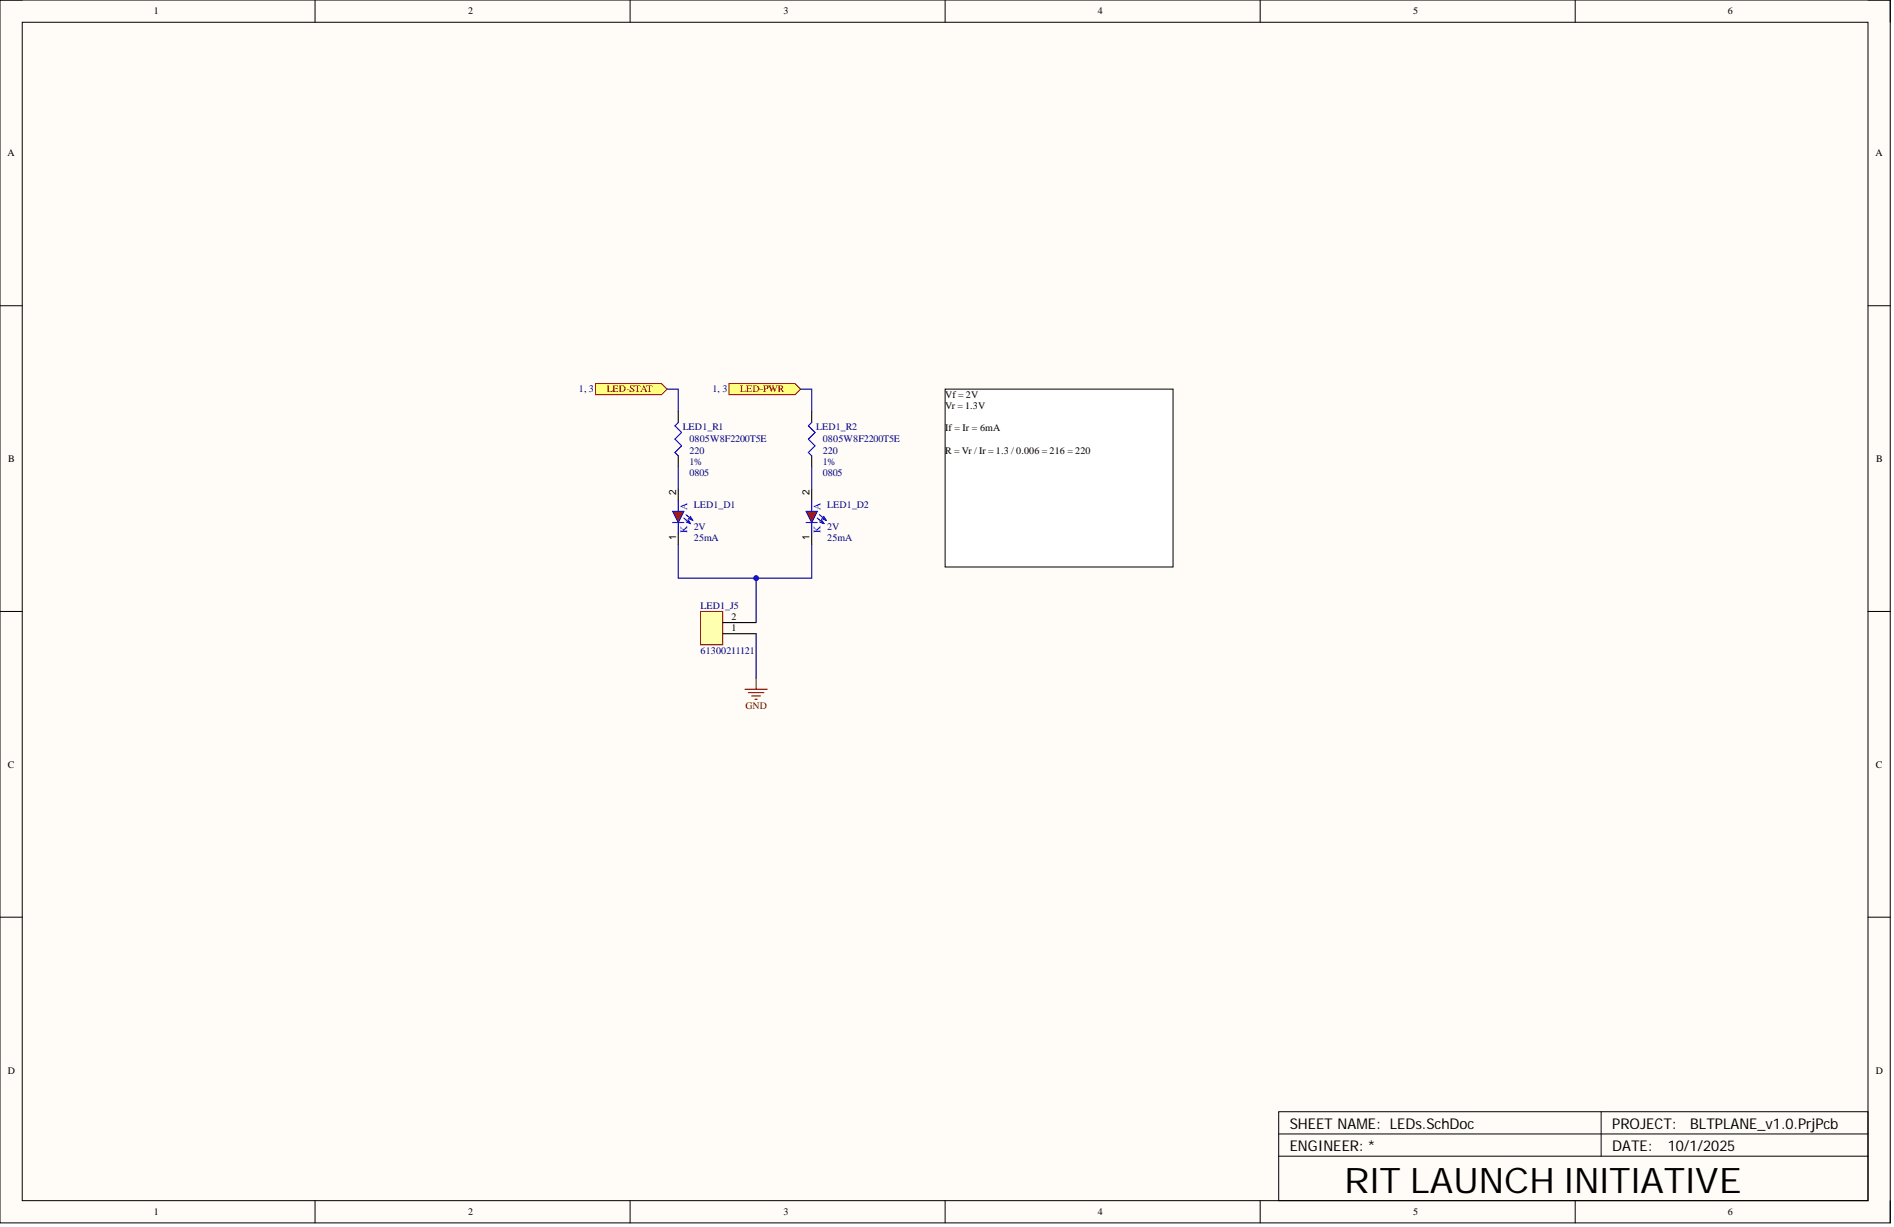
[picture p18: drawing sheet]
<svg xmlns="http://www.w3.org/2000/svg" width="431mm" height="279mm" viewBox="0 0 431 279" stroke-linecap="round" stroke-linejoin="round" font-family="sans-serif">
<defs><g id="words">
<text font-size="8" x="306.2" y="271.7">RIT LAUNCH INITIATIVE</text>
<g font-size="3.4">
<text x="293.8" y="257">SHEET NAME: LEDs.SchDoc</text>
<text x="367.3" y="257">PROJECT:</text>
<text x="385" y="257">BLTPLANE_v1.0.PrjPcb</text>
<text x="293.8" y="262.1">ENGINEER: *</text>
<text x="367.3" y="262.1">DATE:</text>
<text x="379.9" y="262.1">10/1/2025</text>
</g>
<g font-size="2.3">
<text x="35" y="3.3">1</text>
<text x="106.6" y="3.3">2</text>
<text x="178.5" y="3.3">3</text>
<text x="250.1" y="3.3">4</text>
<text x="321.9" y="3.3">5</text>
<text x="393.6" y="3.3">6</text>
<text x="1.7" y="35.6">A</text>
<text x="427.2" y="35.6">A</text>
<text x="215.3" y="90.6">Vf = 2V</text>
<text x="215.3" y="93.2">Vr = 1.3V</text>
<text x="215.3" y="98.2">If = Ir = 6mA</text>
<text x="1.9" y="105.2">B</text>
<text x="215.3" y="103.3">R = Vr / Ir = 1.3 / 0.006 = 216 = 220</text>
<text x="427.4" y="105.2">B</text>
<text x="154" y="112.7" transform="rotate(-90 154 112.7)">2</text>
<text x="184.4" y="112.7" transform="rotate(-90 184.4 112.7)">2</text>
<text x="154" y="122.9" transform="rotate(-90 154 122.9)">1</text>
<text x="184.4" y="122.9" transform="rotate(-90 184.4 122.9)">1</text>
<text x="166.7" y="143.8">1</text>
<text x="166.7" y="141.3">2</text>
<text x="1.8" y="174.8">C</text>
<text x="427.3" y="174.8">C</text>
<text x="1.8" y="244.5">D</text>
<text x="427.3" y="244.5">D</text>
<text x="35" y="276.7">1</text>
<text x="106.6" y="276.7">2</text>
<text x="178.5" y="276.7">3</text>
<text x="250.1" y="276.7">4</text>
<text x="321.9" y="276.7">5</text>
<text x="393.6" y="276.7">6</text>
</g>
<g font-size="2.3" fill="#000080">
<text x="131.9" y="89.4">1, 3</text>
<text x="162.3" y="89.4">1, 3</text>
<text x="155.5" y="98">LED1_R1</text>
<text x="157" y="100.8">0805W8F2200T5E</text>
<text x="185.9" y="98">LED1_R2</text>
<text x="187.4" y="100.8">0805W8F2200T5E</text>
<text x="157" y="103.3">220</text>
<text x="157" y="105.8">1%</text>
<text x="187.4" y="103.3">220</text>
<text x="187.4" y="105.8">1%</text>
<text x="157" y="108.4">0805</text>
<text x="187.4" y="108.4">0805</text>
<text x="158.1" y="115.7">LED1_D1</text>
<text x="188.4" y="115.7">LED1_D2</text>
<text x="158.1" y="120.8">2V</text>
<text x="158.1" y="123.3">25mA</text>
<text x="188.4" y="120.8">2V</text>
<text x="188.4" y="123.3">25mA</text>
<text x="159.6" y="138.7">LED1_J5</text>
<text x="159.6" y="148.9">61300211121</text>
</g>
<g font-size="2.3" fill="#800000">
<text x="138.2" y="89.4">LED-STAT</text>
<text x="168.6" y="89.4">LED-PWR</text>
<text x="169.8" y="161.5">GND</text>
</g>
<g font-size="2.3" fill="#00f">
<text x="156.5" y="116.2" transform="rotate(-90 156.5 116.2)">A</text>
<text x="186.9" y="116.2" transform="rotate(-90 186.9 116.2)">A</text>
<text x="156.5" y="121.3" transform="rotate(-90 156.5 121.3)">K</text>
<text x="186.9" y="121.3" transform="rotate(-90 186.9 121.3)">K</text>
</g>
</g></defs>
<path d="M0 0h430.6v278.5h-430.6z" fill-rule="evenodd" fill="#fffcf8"/>
<path d="M0 0h430.6v278.5h-430.6z" fill="none" stroke="#000" stroke-width=".23"/>
<path d="M5.1 5.1h420.4v268.3h-420.4z" fill-rule="evenodd" fill="#fffcf8"/>
<g fill="none" stroke="#000" stroke-width=".23">
<path d="M0 0h5.1M5.1 5.1h420.4v268.3h-420.4zM71.8 0v5.1M143.5 0v5.1M215.3 0v5.1M287.1 0v5.1M358.8 0v5.1M425.5 0h5.1v5.1M0 69.6h5.1M425.5 69.6h5.1M0 139.2h5.1M425.5 139.2h5.1"/>
<path d="M0 208.9h5.1M425.5 208.9h5.1M291.3 253.2h134.2v20.2h-134.2zM291.3 258.2h134.2M364.7 253.2v10.1M71.8 273.4v5.1M143.5 273.4v5.1M215.3 273.4v5.1M287.1 273.4v5.1M291.3 263.3h134.2M358.8 273.4v5.1M430.6 273.4v5.1"/>
</g>
<path d="M135.7 87.3h15l1.3 1.3-1.3 1.3h-15z" fill-rule="evenodd" fill="#ffff80"/>
<path d="M135.7 87.3h15l1.3 1.3-1.3 1.3h-15z" fill="none" stroke="#800000" stroke-width=".23"/>
<path d="M154.5 93.7v2.5M154.5 103.8v2.5M154.5 111.4v2.5M154.5 121.5v2.5" fill="none" stroke="#000" stroke-width=".25"/>
<path d="M154.5 96.2l-.8 .8 1.6 1.5-1.6 1.5 1.6 1.5-1.6 1.5 .8 .8" fill="none" stroke="#00f" stroke-width=".25"/>
<path d="M153.2 116.5h2.6l-1.3 2.5z" fill="#f00"/>
<path d="M153.2 116.5h2.6l-1.3 2.5zM153.2 119h2.6M154.5 113.9v2.6M154.5 119v2.5M155.8 118l1.5 1.2M156.3 117.2l1.5 1.3M156.3 118.9l1 .3M156.7 118.3l.6 .9M156.8 118.1l1 .4M157.2 117.6l.6 .9" fill="none" stroke="#00f" stroke-width=".25"/>
<path d="M166.1 87.3h15l1.3 1.3-1.3 1.3h-15z" fill-rule="evenodd" fill="#ffff80"/>
<path d="M166.1 87.3h15l1.3 1.3-1.3 1.3h-15z" fill="none" stroke="#800000" stroke-width=".23"/>
<path d="M184.9 93.7v2.5M184.9 103.8v2.5M184.9 111.4v2.5M184.9 121.5v2.5" fill="none" stroke="#000" stroke-width=".25"/>
<path d="M184.9 96.2l-.8 .8 1.6 1.5-1.6 1.5 1.6 1.5-1.6 1.5 .8 .8" fill="none" stroke="#00f" stroke-width=".25"/>
<path d="M183.6 116.5h2.6l-1.3 2.5z" fill="#f00"/>
<path d="M183.6 116.5h2.6l-1.3 2.5zM183.6 119h2.6M184.9 113.9v2.6M184.9 119v2.5M186.2 118l1.5 1.2M186.7 117.2l1.5 1.3M186.7 118.9l1 .3M187.1 118.3l.6 .9M187.2 118.1l1 .4M187.6 117.6l.6 .9" fill="none" stroke="#00f" stroke-width=".25"/>
<path d="M159.6 139.2h5v7.6h-5z" fill-rule="evenodd" fill="#ffffb0"/>
<path d="M159.6 139.2h5v7.6h-5z" fill="none" stroke="#800000" stroke-width=".23"/>
<path d="M164.6 144.3h7.6M164.6 141.8h7.6" fill="none" stroke="#000" stroke-width=".25"/>
<path d="M169.7 157h5.1M170.5 157.7h3.5M171.2 158.5h2M172 159.2h.5M172.2 154.4v2.6" fill="none" stroke="#800000" stroke-width=".25"/>
<path d="M152 88.6h2.5v5.1M182.4 88.6h2.5v5.1M154.5 106.3v5.1M184.9 106.3v5.1M154.5 124v7.6h30.4v-7.6" fill="none" stroke="#000080" stroke-width=".25"/>
<circle cx="172.2" cy="131.6" r=".51" fill="#000080"/>
<circle cx="172.2" cy="131.6" r=".51" fill="none" stroke="#000080" stroke-width=".23"/>
<path d="M172.2 131.6v10.2" fill="none" stroke="#000080" stroke-width=".25"/>
<circle cx="172.2" cy="131.6" r=".51" fill="#000080"/>
<circle cx="172.2" cy="131.6" r=".51" fill="none" stroke="#000080" stroke-width=".23"/>
<path d="M172.2 144.3v10.1" fill="none" stroke="#000080" stroke-width=".25"/>
<path d="M215.3 88.6h51.9v40.5h-51.9z" fill-rule="evenodd" fill="#fff"/>
<path d="M215.3 88.6h51.9v40.5h-51.9z" fill="none" stroke="#000" stroke-width=".23"/>
<use href="#words"/>
</svg>
